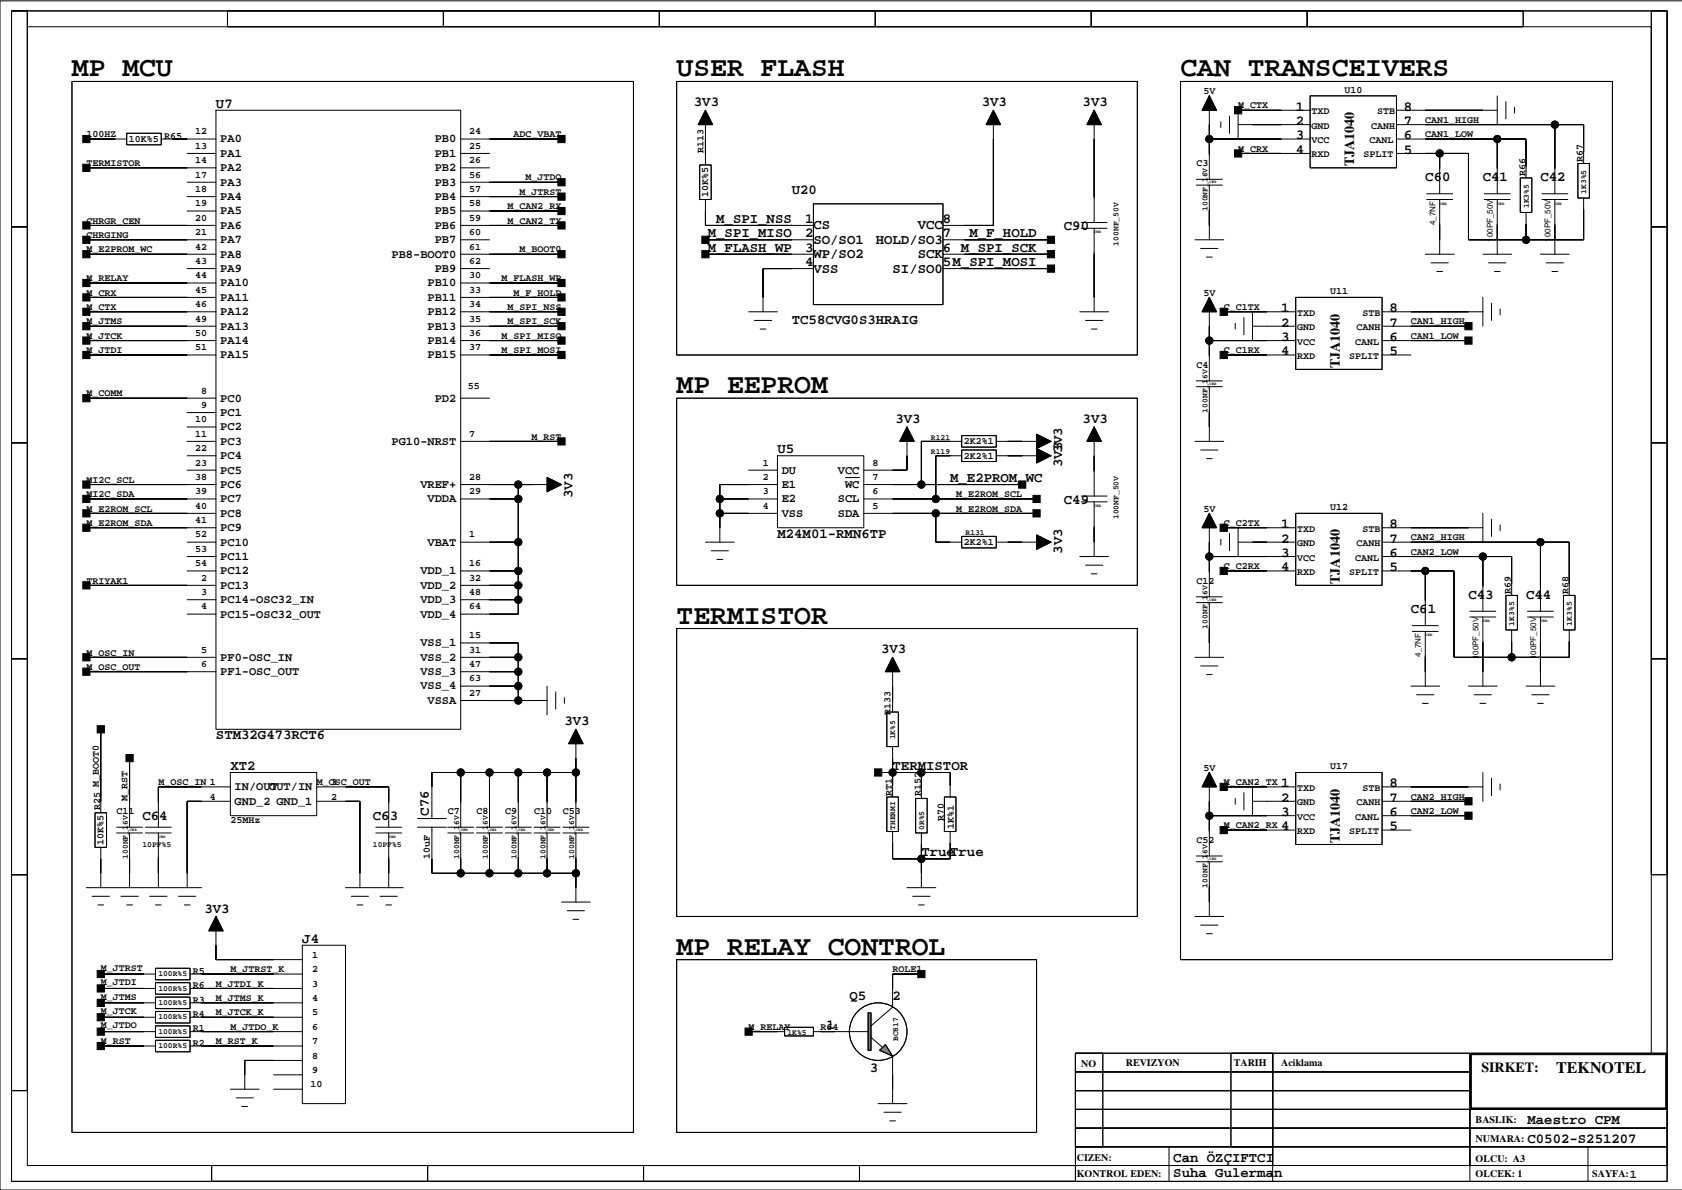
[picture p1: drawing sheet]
<svg xmlns="http://www.w3.org/2000/svg" width="297mm" height="210mm" viewBox="0 0 297 210" stroke-linecap="round" stroke-linejoin="round" font-family="sans-serif">
<defs><g id="words">
<g font-size="4.9">
<text x="12.7" y="13.5">MP MCU</text>
<text x="119.4" y="13.5">USER FLASH</text>
<text x="208.2" y="13.5">CAN TRANSCEIVERS</text>
<text x="119.4" y="69.4">MP EEPROM</text>
<text x="119.4" y="110">TERMISTOR</text>
<text x="119.4" y="168.4">MP RELAY CONTROL</text>
</g>
<text font-size="2.8" x="274.5" y="189.3">TEKNOTEL</text>
<g font-size="2.5">
<text x="38.1" y="19">U7</text>
<text x="122.4" y="18.8">3V3</text>
<text x="173.2" y="18.8">3V3</text>
<text x="191" y="18.8">3V3</text>
<text x="228.5" y="22.1">2</text>
<text x="228.5" y="19.5">1</text>
<text x="247.6" y="22.1">7</text>
<text x="247.6" y="19.5">8</text>
<text x="228.5" y="27.1">4</text>
<text x="228.5" y="24.6">3</text>
<text x="238.9" y="29.3" transform="rotate(-90 238.9 29.3)">TJA1040</text>
<text x="247.6" y="27.1">5</text>
<text x="247.6" y="24.6">6</text>
<text x="139.7" y="34.2">U20</text>
<text x="251.4" y="32">C60</text>
<text x="261.6" y="32">C41</text>
<text x="271.7" y="32">C42</text>
<text x="124.9" y="41.9">M_SPI_MISO</text>
<text x="126.3" y="39.3">M_SPI_NSS</text>
<text x="142" y="41.9">2</text>
<text x="142" y="39.3">1</text>
<text x="143.5" y="40.5">CS</text>
<text x="161.9" y="40.5">VCC</text>
<text x="166.3" y="41.9">7</text>
<text x="166.3" y="39.3">8</text>
<text x="171" y="41.9">M_F_HOLD</text>
<text x="187.7" y="40.6">C90</text>
<text x="124.9" y="44.4">M_FLASH_WP</text>
<text x="142" y="46.9">4</text>
<text x="142" y="44.4">3</text>
<text x="143.5" y="45.5">WP/SO2</text>
<text x="143.5" y="43">SO/SO1</text>
<text x="154.5" y="43">HOLD/SO3</text>
<text x="161.9" y="45.5">SCK</text>
<text x="166.3" y="46.9">5M_SPI_MOSI</text>
<text x="166.3" y="44.4">6 M_SPI_SCK</text>
<text x="143.5" y="48.1">VSS</text>
<text x="157.4" y="48.1">SI/SO0</text>
<text x="139.7" y="57.1">TC58CVG0S3HRAIG</text>
<text x="226" y="55.1">1</text>
<text x="226" y="57.6">2</text>
<text x="245.1" y="55.1">8</text>
<text x="245.1" y="57.6">7</text>
<text x="226" y="60.1">3</text>
<text x="226" y="62.7">4</text>
<text x="236.3" y="64.9" transform="rotate(-90 236.3 64.9)">TJA1040</text>
<text x="245.1" y="60.1">6</text>
<text x="245.1" y="62.7">5</text>
<text x="158" y="74.6">3V3</text>
<text x="191" y="74.6">3V3</text>
<text x="137.1" y="80">U5</text>
<text x="187.3" y="82.4" transform="rotate(-90 187.3 82.4)">3V3</text>
<text x="187.3" y="79.9" transform="rotate(-90 187.3 79.9)">3V3</text>
<text x="101" y="87.9" transform="rotate(-90 101 87.9)">3V3</text>
<text x="167.6" y="85">M_E2PROM_WC</text>
<text x="187.7" y="88.8">C49</text>
<text x="137.1" y="94.8">M24M01-RMN6TP</text>
<text x="226" y="93.2">1</text>
<text x="226" y="95.7">2</text>
<text x="245.1" y="93.2">8</text>
<text x="245.1" y="95.7">7</text>
<text x="187.3" y="97.7" transform="rotate(-90 187.3 97.7)">3V3</text>
<text x="226" y="98.2">3</text>
<text x="226" y="100.8">4</text>
<text x="245.1" y="98.2">6</text>
<text x="245.1" y="100.8">5</text>
<text x="236.3" y="103" transform="rotate(-90 236.3 103)">TJA1040</text>
<text x="259" y="105.6">C43</text>
<text x="269.2" y="105.6">C44</text>
<text x="248.9" y="108.1">C61</text>
<text x="155.4" y="115.3">3V3</text>
<text x="38.1" y="130.4">STM32G473RCT6</text>
<text x="99.5" y="127.9">3V3</text>
<text x="40.6" y="135.8">XT2</text>
<text x="157.4" y="135.8">TERMISTOR</text>
<text x="75.7" y="143.9" transform="rotate(-90 75.7 143.9)">C76</text>
<text x="226" y="141.4">2</text>
<text x="226" y="143.9">3</text>
<text x="226" y="138.9">1</text>
<text x="245.1" y="138.9">8</text>
<text x="245.1" y="141.4">7</text>
<text x="245.1" y="143.9">6</text>
<text x="25.1" y="144.7">C64</text>
<text x="65.8" y="144.7">C63</text>
<text x="226" y="146.5">4</text>
<text x="236.3" y="148.7" transform="rotate(-90 236.3 148.7)">TJA1040</text>
<text x="245.1" y="146.5">5</text>
<text x="162.5" y="151.1">True</text>
<text x="167.6" y="151.1">True</text>
<text x="36.1" y="161">3V3</text>
<text x="53.3" y="166.3">J4</text>
<text x="149.8" y="176.5">Q5</text>
<text x="157.4" y="176.5">2</text>
<text x="145.8" y="181.5">1</text>
<text x="153.4" y="189.2">3</text>
<text x="261.3" y="189.1">SIRKET:</text>
<text x="269.4" y="198.3">Maestro CPM</text>
<text x="269.4" y="201.6">C0502-S251207</text>
<text x="207" y="207.7">Suha Gulerman</text>
<text x="207" y="204.9">Can ÖZÇIFTCI</text>
</g>
<g font-size="2.1">
<text x="38.9" y="25.1">PA0</text>
<text x="38.9" y="27.7">PA1</text>
<text x="76.7" y="25.1">PB0</text>
<text x="76.7" y="27.7">PB1</text>
<text x="38.9" y="30.2">PA2</text>
<text x="38.9" y="32.7">PA3</text>
<text x="38.9" y="35.3">PA4</text>
<text x="76.7" y="30.2">PB2</text>
<text x="76.7" y="35.3">PB4</text>
<text x="76.7" y="32.7">PB3</text>
<text x="38.9" y="37.8">PA5</text>
<text x="38.9" y="40.4">PA6</text>
<text x="76.7" y="40.4">PB6</text>
<text x="76.7" y="37.8">PB5</text>
<text x="38.9" y="42.9">PA7</text>
<text x="38.9" y="48">PA9</text>
<text x="38.9" y="45.4">PA8</text>
<text x="69.1" y="45.4">PB8-BOOT0</text>
<text x="76.7" y="48">PB9</text>
<text x="76.7" y="42.9">PB7</text>
<text x="38.9" y="53.1">PA11</text>
<text x="38.9" y="50.5">PA10</text>
<text x="75.4" y="50.5">PB10</text>
<text x="75.4" y="53.1">PB11</text>
<text x="38.9" y="55.6">PA12</text>
<text x="38.9" y="58.1">PA13</text>
<text x="75.4" y="58.1">PB13</text>
<text x="75.4" y="55.6">PB12</text>
<text x="38.9" y="63.2">PA15</text>
<text x="38.9" y="60.7">PA14</text>
<text x="75.4" y="63.2">PB15</text>
<text x="75.4" y="60.7">PB14</text>
<text x="38.9" y="70.8">PC0</text>
<text x="76.7" y="70.8">PD2</text>
<text x="38.9" y="73.4">PC1</text>
<text x="38.9" y="75.9">PC2</text>
<text x="38.9" y="78.4">PC3</text>
<text x="38.9" y="81">PC4</text>
<text x="38.9" y="83.5">PC5</text>
<text x="69.1" y="78.4">PG10-NRST</text>
<text x="137.9" y="83.5">DU</text>
<text x="147.8" y="83.5">VCC</text>
<text x="38.9" y="88.6">PC7</text>
<text x="38.9" y="86.1">PC6</text>
<text x="74.1" y="86.1">VREF+</text>
<text x="75.4" y="88.6">VDDA</text>
<text x="137.9" y="86.1">E1</text>
<text x="137.9" y="88.6">E2</text>
<text x="147.8" y="88.6">SCL</text>
<text x="149.1" y="86.1">WC</text>
<text x="38.9" y="93.7">PC9</text>
<text x="38.9" y="91.1">PC8</text>
<text x="137.9" y="91.1">VSS</text>
<text x="147.8" y="91.1">SDA</text>
<text x="38.9" y="101.3">PC12</text>
<text x="38.9" y="98.8">PC11</text>
<text x="38.9" y="96.2">PC10</text>
<text x="74.1" y="101.3">VDD_1</text>
<text x="75.4" y="96.2">VBAT</text>
<text x="38.9" y="103.8">PC13</text>
<text x="38.9" y="106.4">PC14-OSC32_IN</text>
<text x="74.1" y="103.8">VDD_2</text>
<text x="74.1" y="106.4">VDD_3</text>
<text x="38.9" y="108.9">PC15-OSC32_OUT</text>
<text x="74.1" y="114">VSS_1</text>
<text x="74.1" y="108.9">VDD_4</text>
<text x="38.9" y="116.5">PF0-OSC_IN</text>
<text x="38.9" y="119.1">PF1-OSC_OUT</text>
<text x="74.1" y="116.5">VSS_2</text>
<text x="74.1" y="119.1">VSS_3</text>
<text x="74.1" y="121.6">VSS_4</text>
<text x="75.4" y="124.2">VSSA</text>
<text x="41.4" y="139.4">IN/OUT</text>
<text x="41.4" y="141.9">GND_2 GND_1</text>
<text x="47.5" y="139.4">OUT/IN</text>
<text x="287.5" y="207.7">1</text>
</g>
<g font-size="1.8">
<text x="212.3" y="16.6">5V</text>
<text x="237.2" y="16.3">U10</text>
<text x="34.5" y="23.7">12</text>
<text x="82.8" y="23.7">24</text>
<text x="218.4" y="19.1">M_CTX</text>
<text x="231.3" y="22.7">GND</text>
<text x="231.3" y="20.1">TXD</text>
<text x="241.8" y="22.7">CANH</text>
<text x="242.9" y="20.1">STB</text>
<text x="251.4" y="21.7">CAN1_HIGH</text>
<text x="15.2" y="24.2">100HZ</text>
<text x="15.2" y="29.3">TERMISTOR</text>
<text x="22.7" y="25">10K%5</text>
<text x="28.9" y="24.5">R65</text>
<text x="34.5" y="28.8">14</text>
<text x="34.5" y="26.2">13</text>
<text x="82.8" y="28.8">26</text>
<text x="82.8" y="26.2">25</text>
<text x="90.6" y="24.2">ADC_VBAT</text>
<text x="124.1" y="27.1" transform="rotate(-90 124.1 27.1)">R113</text>
<text x="211" y="29.3">C3</text>
<text x="218.4" y="26.8">M_CRX</text>
<text x="231.3" y="27.8">RXD</text>
<text x="231.3" y="25.2">VCC</text>
<text x="240.5" y="27.8">SPLIT</text>
<text x="241.6" y="25.2">CANL</text>
<text x="251.4" y="24.2">CAN1_LOW</text>
<text x="279.2" y="28.6" transform="rotate(-90 279.2 28.6)">R67</text>
<text x="34.5" y="33.9">18</text>
<text x="34.5" y="31.3">17</text>
<text x="82.8" y="31.3">56</text>
<text x="82.8" y="33.9">57</text>
<text x="91.6" y="34.4">M_JTRST</text>
<text x="92.7" y="31.8">M_JTDO</text>
<text x="124.9" y="34.8" transform="rotate(-90 124.9 34.8)">10K%5</text>
<text x="269.1" y="31.1" transform="rotate(-90 269.1 31.1)">R66</text>
<text x="15.2" y="42">CHRGING</text>
<text x="15.2" y="39.4">CHRGR_CEN</text>
<text x="34.5" y="41.5">21</text>
<text x="34.5" y="38.9">20</text>
<text x="34.5" y="36.4">19</text>
<text x="82.8" y="36.4">58</text>
<text x="82.8" y="38.9">59</text>
<text x="82.8" y="41.5">60</text>
<text x="89.5" y="36.9">M_CAN2_RX</text>
<text x="89.5" y="39.4">M_CAN2_TX</text>
<text x="15.2" y="44.5">M_E2PROM_WC</text>
<text x="34.5" y="44">42</text>
<text x="34.5" y="46.6">43</text>
<text x="82.8" y="44">61</text>
<text x="82.8" y="46.6">62</text>
<text x="91.6" y="44.5">M_BOOT0</text>
<text x="15.2" y="52.1">M_CRX</text>
<text x="15.2" y="49.6">M_RELAY</text>
<text x="34.5" y="49.1">44</text>
<text x="34.5" y="51.6">45</text>
<text x="82.8" y="51.6">33</text>
<text x="82.8" y="49.1">30</text>
<text x="88.5" y="49.6">M_FLASH_WP</text>
<text x="90.6" y="52.1">M_F_HOLD</text>
<text x="212.3" y="52.1">5V</text>
<text x="234.6" y="51.9">U11</text>
<text x="15.2" y="57.2">M_JTMS</text>
<text x="15.2" y="59.8">M_JTCK</text>
<text x="15.2" y="54.7">M_CTX</text>
<text x="34.5" y="56.7">49</text>
<text x="34.5" y="59.3">50</text>
<text x="34.5" y="54.2">46</text>
<text x="82.8" y="54.2">34</text>
<text x="82.8" y="56.7">35</text>
<text x="82.8" y="59.3">36</text>
<text x="88.5" y="59.8">M_SPI_MISO</text>
<text x="89.5" y="54.7">M_SPI_NSS</text>
<text x="89.5" y="57.2">M_SPI_SCK</text>
<text x="215.9" y="54.7">C_C1TX</text>
<text x="228.8" y="58.2">GND</text>
<text x="228.8" y="55.7">TXD</text>
<text x="239.3" y="58.2">CANH</text>
<text x="240.4" y="55.7">STB</text>
<text x="248.9" y="57.2">CAN1_HIGH</text>
<text x="248.9" y="59.8">CAN1_LOW</text>
<text x="15.2" y="62.3">M_JTDI</text>
<text x="34.5" y="61.8">51</text>
<text x="82.8" y="61.8">37</text>
<text x="88.5" y="62.3">M_SPI_MOSI</text>
<text x="211" y="64.8">C4</text>
<text x="215.9" y="62.3">C_C1RX</text>
<text x="228.8" y="63.3">RXD</text>
<text x="228.8" y="60.8">VCC</text>
<text x="238" y="63.3">SPLIT</text>
<text x="239" y="60.8">CANL</text>
<text x="15.2" y="69.9">M_COMM</text>
<text x="35.5" y="72">9</text>
<text x="35.5" y="69.4">8</text>
<text x="82.5" y="68.7">55</text>
<text x="34.5" y="77">11</text>
<text x="34.5" y="74.5">10</text>
<text x="82.8" y="77">7</text>
<text x="93.7" y="77.5">M_RST</text>
<text x="34.5" y="82.1">23</text>
<text x="34.5" y="79.6">22</text>
<text x="134.5" y="82.1">1</text>
<text x="153.9" y="82.1">8</text>
<text x="170" y="80.9">2K2%1</text>
<text x="170" y="78.3">2K2%1</text>
<text x="15.2" y="85.2">MI2C_SCL</text>
<text x="15.2" y="87.7">MI2C_SDA</text>
<text x="34.5" y="84.6">38</text>
<text x="34.5" y="87.2">39</text>
<text x="34.5" y="89.7">40</text>
<text x="82.8" y="87.2">29</text>
<text x="82.8" y="84.6">28</text>
<text x="134.5" y="89.7">4</text>
<text x="134.5" y="87.2">3</text>
<text x="134.5" y="84.6">2</text>
<text x="153.9" y="89.7">5</text>
<text x="153.9" y="87.2">6</text>
<text x="153.9" y="84.6">7</text>
<text x="168.7" y="87.7">M_E2ROM_SCL</text>
<text x="234.6" y="90">U12</text>
<text x="15.2" y="90.2">M_E2ROM_SCL</text>
<text x="15.2" y="92.8">M_E2ROM_SDA</text>
<text x="34.5" y="94.8">52</text>
<text x="34.5" y="92.3">41</text>
<text x="82.8" y="94.8">1</text>
<text x="168.7" y="90.2">M_E2ROM_SDA</text>
<text x="212.3" y="90.2">5V</text>
<text x="215.9" y="92.8">C_C2TX</text>
<text x="228.8" y="93.8">TXD</text>
<text x="240.4" y="93.8">STB</text>
<text x="248.9" y="95.3">CAN2_HIGH</text>
<text x="34.5" y="97.3">53</text>
<text x="34.5" y="99.9">54</text>
<text x="82.8" y="99.9">16</text>
<text x="170" y="96.1">2K2%1</text>
<text x="215.9" y="100.4">C_C2RX</text>
<text x="228.8" y="101.4">RXD</text>
<text x="228.8" y="98.9">VCC</text>
<text x="228.8" y="96.3">GND</text>
<text x="238" y="101.4">SPLIT</text>
<text x="239" y="98.9">CANL</text>
<text x="239.3" y="96.3">CANH</text>
<text x="248.9" y="97.9">CAN2_LOW</text>
<text x="15.2" y="102.9">TRIYAK1</text>
<text x="35.5" y="107.5">4</text>
<text x="35.5" y="105">3</text>
<text x="35.5" y="102.4">2</text>
<text x="82.8" y="107.5">64</text>
<text x="82.8" y="105">48</text>
<text x="82.8" y="102.4">32</text>
<text x="211" y="102.9">C12</text>
<text x="266.5" y="104.8" transform="rotate(-90 266.5 104.8)">R69</text>
<text x="276.7" y="104.8" transform="rotate(-90 276.7 104.8)">R68</text>
<text x="82.8" y="112.6">15</text>
<text x="15.2" y="118.2">M_OSC_OUT</text>
<text x="15.2" y="115.6">M_OSC_IN</text>
<text x="35.5" y="117.7">6</text>
<text x="35.5" y="115.1">5</text>
<text x="82.8" y="117.7">47</text>
<text x="82.8" y="115.1">31</text>
<text x="82.8" y="120.2">63</text>
<text x="82.8" y="122.7">27</text>
<text x="157.1" y="126.1" transform="rotate(-90 157.1 126.1)">R133</text>
<text x="212.3" y="135.9">5V</text>
<text x="234.6" y="135.7">U17</text>
<text x="17.7" y="142.9" transform="rotate(-90 17.7 142.9)">R25 M_BOOT0</text>
<text x="20.6" y="143.6">C11</text>
<text x="22.5" y="141.3" transform="rotate(-90 22.5 141.3)">M_RST</text>
<text x="27.9" y="138.5">M_OSC_IN 1</text>
<text x="37" y="141">4</text>
<text x="55.9" y="138.5">M_OSC_OUT</text>
<text x="58.4" y="141">2</text>
<text x="58.4" y="138.5">3</text>
<text x="79" y="143.6">C7</text>
<text x="84.1" y="143.6">C8</text>
<text x="89.1" y="143.6">C9</text>
<text x="94.2" y="143.6">C10</text>
<text x="99.3" y="143.6">C53</text>
<text x="157.3" y="140.3" transform="rotate(-90 157.3 140.3)">RT1</text>
<text x="162.4" y="140.3" transform="rotate(-90 162.4 140.3)">R152</text>
<text x="215.9" y="138.5">M_CAN2_TX</text>
<text x="228.8" y="142">GND</text>
<text x="228.8" y="139.5">TXD</text>
<text x="239.3" y="142">CANH</text>
<text x="240.4" y="139.5">STB</text>
<text x="248.9" y="141">CAN2_HIGH</text>
<text x="248.9" y="143.6">CAN2_LOW</text>
<text x="18.3" y="149.1" transform="rotate(-90 18.3 149.1)">10K%5</text>
<text x="40.6" y="145.1">25MHz</text>
<text x="166.5" y="144.9" transform="rotate(-90 166.5 144.9)">R70</text>
<text x="168.2" y="146.2" transform="rotate(-90 168.2 146.2)">1K%1</text>
<text x="211" y="148.6">C52</text>
<text x="215.9" y="146.1">M_CAN2_RX</text>
<text x="228.8" y="147.1">RXD</text>
<text x="228.8" y="144.6">VCC</text>
<text x="238" y="147.1">SPLIT</text>
<text x="239" y="144.6">CANL</text>
<text x="75.8" y="151.5" transform="rotate(-90 75.8 151.5)">10uF</text>
<text x="17.8" y="173.8">M_JTDI</text>
<text x="17.8" y="171.2">M_JTRST</text>
<text x="34" y="171.8">R5</text>
<text x="40.6" y="171.5">M_JTRST_K</text>
<text x="55.1" y="171.5">2</text>
<text x="55.1" y="169">1</text>
<text x="157.4" y="171.5">ROLE1</text>
<text x="17.8" y="176.3">M_JTMS</text>
<text x="17.8" y="178.9">M_JTCK</text>
<text x="34" y="179.4">R4</text>
<text x="34" y="174.3">R6</text>
<text x="34" y="176.8">R3</text>
<text x="38.1" y="176.6">M_JTMS_K</text>
<text x="38.1" y="174">M_JTDI_K</text>
<text x="38.1" y="179.1">M_JTCK_K</text>
<text x="55.1" y="179.1">5</text>
<text x="55.1" y="176.6">4</text>
<text x="55.1" y="174">3</text>
<text x="17.8" y="184.2">M_RST</text>
<text x="17.8" y="181.4">M_JTDO</text>
<text x="34" y="181.9">R1</text>
<text x="34" y="184.4">R2</text>
<text x="38.1" y="184.2">M_RST_K</text>
<text x="40.6" y="181.7">M_JTDO_K</text>
<text x="55.1" y="184.2">7</text>
<text x="55.1" y="181.7">6</text>
<text x="132" y="181.7">M_RELAY</text>
<text x="144.7" y="181.7">R64</text>
<text x="54.8" y="191.8">10</text>
<text x="55.1" y="189.3">9</text>
<text x="55.1" y="186.7">8</text>
<text x="190.7" y="188.3">NO</text>
<text x="198.6" y="188">REVIZYON</text>
<text x="217.6" y="188">TARIH</text>
<text x="226" y="188">Aciklama</text>
<text x="260.3" y="201.5">NUMARA:</text>
<text x="260.3" y="198.2">BASLIK:</text>
<text x="189.9" y="204.8">CIZEN:</text>
<text x="189.9" y="207.6">KONTROL EDEN:</text>
<text x="260.3" y="207.6">OLCEK: 1</text>
<text x="260.3" y="205">OLCU: A3</text>
<text x="280.9" y="207.6">SAYFA:</text>
</g>
<g font-size="1.4">
<text x="279.8" y="34.2" transform="rotate(-90 279.8 34.2)">1K3%5</text>
<text x="213" y="37.2" transform="rotate(-90 213 37.2)">100NF_16V</text>
<text x="253.2" y="39.7" transform="rotate(-90 253.2 39.7)">4_7NF</text>
<text x="269.6" y="36.7" transform="rotate(-90 269.6 36.7)">1K3%5</text>
<text x="197.3" y="43.3" transform="rotate(-90 197.3 43.3)">100NF_50V</text>
<text x="263.3" y="42.6" transform="rotate(-90 263.3 42.6)">100PF_50V</text>
<text x="273.5" y="42.6" transform="rotate(-90 273.5 42.6)">100PF_50V</text>
<text x="164.2" y="77.6">R121</text>
<text x="213" y="72.8" transform="rotate(-90 213 72.8)">100NF_16V</text>
<text x="164.2" y="80.1">R119</text>
<text x="170.3" y="94.4">R131</text>
<text x="197.3" y="91.6" transform="rotate(-90 197.3 91.6)">100NF_50V</text>
<text x="213" y="110.9" transform="rotate(-90 213 110.9)">100NF_16V</text>
<text x="267.1" y="110.4" transform="rotate(-90 267.1 110.4)">1K3%5</text>
<text x="277.3" y="110.4" transform="rotate(-90 277.3 110.4)">1K3%5</text>
<text x="250.6" y="115.9" transform="rotate(-90 250.6 115.9)">4_7NF</text>
<text x="260.8" y="116.3" transform="rotate(-90 260.8 116.3)">100PF_50V</text>
<text x="271" y="116.3" transform="rotate(-90 271 116.3)">100PF_50V</text>
<text x="157.9" y="130.4" transform="rotate(-90 157.9 130.4)">1K%5</text>
<text x="25.1" y="149.5">10PF%5</text>
<text x="65.8" y="149.5">10PF%5</text>
<text x="157.9" y="146.4" transform="rotate(-90 157.9 146.4)">THERMI</text>
<text x="163" y="146.4" transform="rotate(-90 163 146.4)">0R%5</text>
<text x="22.6" y="151.5" transform="rotate(-90 22.6 151.5)">100NF_16V</text>
<text x="81" y="151.5" transform="rotate(-90 81 151.5)">100NF_16V</text>
<text x="86" y="151.5" transform="rotate(-90 86 151.5)">100NF_16V</text>
<text x="91.1" y="151.5" transform="rotate(-90 91.1 151.5)">100NF_16V</text>
<text x="96.2" y="151.5" transform="rotate(-90 96.2 151.5)">100NF_16V</text>
<text x="101.3" y="151.5" transform="rotate(-90 101.3 151.5)">100NF_16V</text>
<text x="213" y="156.6" transform="rotate(-90 213 156.6)">100NF_16V</text>
<text x="27.9" y="172.2">100R%5</text>
<text x="27.9" y="179.8">100R%5</text>
<text x="27.9" y="174.7">100R%5</text>
<text x="27.9" y="177.3">100R%5</text>
<text x="27.9" y="182.4">100R%5</text>
<text x="27.9" y="184.9">100R%5</text>
<text x="138.9" y="182.5">1K%5</text>
<text x="158.4" y="183.7" transform="rotate(-90 158.4 183.7)">BC817</text>
</g>
<g font-size=".7">
<text x="213.3" y="32.3">CER</text>
<text x="193" y="41.2">CER</text>
<text x="253.9" y="36.1">CER</text>
<text x="264.1" y="36.1">CER</text>
<text x="274.3" y="36.1">CER</text>
<text x="213.3" y="67.9">CER</text>
<text x="193" y="89.4">CER</text>
<text x="213.3" y="106">CER</text>
<text x="251.4" y="112.3">CER</text>
<text x="261.6" y="109.7">CER</text>
<text x="271.7" y="109.7">CER</text>
<text x="22.9" y="146.6">CER</text>
<text x="27.9" y="147.8">CER</text>
<text x="68.6" y="147.8">CER</text>
<text x="81.3" y="146.6">CER</text>
<text x="86.3" y="146.6">CER</text>
<text x="91.4" y="146.6">CER</text>
<text x="96.5" y="146.6">CER</text>
<text x="101.6" y="146.6">CER</text>
<text x="213.3" y="151.7">CER</text>
</g>
</g></defs>
<g fill="none" stroke="#000" stroke-width=".18">
<path d="M2 1.9h2.8v38.1h-2.8zM2 1.9h292.1v206.5h-292.1zM4.8 1.9v203.7h184.9v2.8M4.8 4.7h286.5v181.1M38.1 19.4h43.2v109.2h-43.2zM40.1 1.9h38.1v2.8h-38.1zM78.2 1.9h38.1v2.8h-38.1zM116.3 1.9h38.1v2.8h-38.1zM154.4 1.9h38.1v2.8h-38.1zM192.5 1.9h38.1v2.8h-38.1zM213.3 16.9l1.3 2.5h-2.6zM213.3 16.9v14.7"/>
<path d="M230.6 1.9h38.1v2.8h-38.1zM231.1 16.9h15.2v12.7h-15.2zM231.1 19.4h-12.7v5.1M246.3 19.4h17.8M261.6 19.4h.1M264.1 16.9v5.1M265.6 17.9v3.1M267.1 18.9v1.1M291.3 1.9h2.8v38.1h-2.8zM296.7 .1h-296.7v209.8h296.7M15.2 24.5h7.1M22.3 23.5h6.1v2h-6.1z"/>
<path d="M28.4 24.5h9.7M33 27.1h5.1M33 32.1h5.1M33 34.7h5.1M33 29.6h5.1M33 37.2h5.1M33 39.8h5.1M81.3 27.1h5M81.3 24.5h5M81.3 32.1h17.7M81.3 34.7h17.7M81.3 29.6h5"/>
<path d="M81.3 37.2h5M81.3 39.8h5M211 32.7h4.6M211 31.6h4.6M213.3 39.8h.1M213.3 22h.1M213.3 32.7v9.6M213.3 24.5h17.8M215.3 21.5v1M216.9 20.5v3M218.4 22h12.7M218.4 27.1h12.7"/>
<path d="M220.9 22h.1M246.3 22h33v6.8M246.3 27.1h12.7v15.2h20.3v-7.4M246.3 24.5h22.9v6.9M251.7 34.2h4.5M251.7 35.2h4.5M253.9 27.1v7.1M253.9 35.2v9.6M261.8 34.2h4.6M261.8 35.2h4.6M264.1 24.5v9.7M264.1 35.2v9.6"/>
<path d="M268.2 31.4h2v6.1h-2zM269.2 37.5v4.8M272 34.2h4.5M272 35.2h4.5M274.3 22v12.2M274.3 35.2v9.6M278.3 28.8h2.1v6.1h-2.1zM2 40h2.8v38.1h-2.8zM15.2 57.5h22.9M15.2 55h22.9M15.2 52.5h22.9M15.2 49.9h22.9"/>
<path d="M33 44.8h5.1M33 42.3h5.1M33 47.4h5.1M81.3 44.8h17.7M81.3 57.5h5M81.3 55h5M81.3 42.3h5M81.3 52.5h5M81.3 49.9h5M81.3 47.4h5M210.8 42.3h5.1M211.8 43.8h3"/>
<path d="M212.8 45.3h1M213.3 57.5h.1M213.3 52.5l1.3 2.5h-2.6zM213.3 52.5v14.7M215.9 55h12.6M217.9 57v1M219.4 56v3.1M220.9 55v5.1M220.9 57.5h7.6M223.5 57.5h.1M228.5 52.5h15.3v12.7h-15.3zM243.8 57.5h15.2"/>
<path d="M243.8 55h17.8M251.4 44.8h5.1M252.4 46.4h3.1M253.4 47.9h1.1M253.9 42.3h.1M259 55h.1M261.6 44.8h5M261.6 52.5v5M262.6 46.4h3M263.1 53.5v3M263.6 47.9h1M264.1 42.3h.1"/>
<path d="M264.6 54.5v1M271.7 44.8h5.1M272.7 46.4h3.1M273.7 47.9h1.1M274.3 42.3h.1M291.3 40h2.8v38.1h-2.8zM2 78.1h2.8v38.1h-2.8zM15.2 62.6h22.9M15.2 60.1h22.9M15.2 70.2h22.9M33 77.9h5.1M33 72.8h5.1"/>
<path d="M33 75.3h5.1M81.3 77.9h17.7M81.3 62.6h5M81.3 60.1h5M81.3 70.2h5M193 75.3l1.3 2.6h-2.6zM193 77.9v9.6M210.8 77.9h5.1M211 68.2h4.6M211 67.2h4.6M211.8 79.4h3M213.3 75.3h.1"/>
<path d="M213.3 68.2v9.7M213.3 60.1h15.2M215.9 62.6h12.6M243.8 62.6h5.1M243.8 60.1h15.2M291.3 78.1h2.8v38.1h-2.8zM15.2 93.1h22.9M15.2 90.5h22.9M15.2 85.5h22.9M15.2 88h22.9M33 95.6h5.1M33 98.2h5.1"/>
<path d="M33 80.4h5.1M33 82.9h5.1M81.3 95.6h10.1M81.3 85.5h15.2M81.3 88h10.1M91.4 85.5v22.8h-10.1M96.5 84.2l2.5 1.3-2.5 1.2zM157.4 90.5h25.4M165.1 90.5v5.1h4.5M169.6 94.6h6.1v2h-6.1zM175.7 95.6h4.6M190.5 98.2h5"/>
<path d="M190.7 88.5h4.6M190.7 87.5h4.6M191.5 99.7h3M193 95.6h.1M193 88.5v9.7M212.8 80.9h1M213.3 95.6h.1M213.3 90.5l1.3 2.6h-2.6zM213.3 90.5v14.8M213.3 98.2h15.2M215.3 95.1v1M215.9 93.1h12.6"/>
<path d="M216.9 94.1v3.1M218.4 95.6h10.1M218.4 93.1v5.1M220.9 95.6h.1M228.5 90.5h15.3v12.7h-15.3zM243.8 95.6h33v9.4M243.8 98.2h22.8v6.8M243.8 93.1h17.8M259 93.1h.1M261.6 90.5v5.1M261.6 98.2v9.6M263.1 91.6v3"/>
<path d="M264.6 92.6v1M271.7 95.6v12.2M2 116.2h2.8v38.1h-2.8zM15.2 115.9h22.9M15.2 118.5h22.9M33 100.7h5.1M33 103.2h5.1M33 105.8h5.1M33 108.3h5.1M81.3 115.9h10.1M81.3 113.4h10.1v10.2M81.3 100.7h10.1"/>
<path d="M81.3 118.5h10.1M81.3 103.2h10.1M81.3 105.8h10.1M192.5 101.2h1M210.8 115.9h5.1M211 106.3h4.6M211 105.3h4.6M211.8 117.5h3M212.8 119h1M213.3 113.4h.1M213.3 106.3v9.6M215.9 100.7h12.6"/>
<path d="M243.8 100.7h12.7v15.2h20.3v-4.8M249.1 110.4h4.6M249.1 111.4h4.6M251.4 118.5h.1M251.4 100.7v9.7M251.4 111.4v9.6M259.3 108.8h4.5M259.3 107.8h4.5M261.6 118.5h.1M261.6 108.8v12.2M265.6 105h2.1v6.1h-2.1zM266.6 111.1v4.8"/>
<path d="M269.4 108.8h4.6M269.4 107.8h4.6M271.7 118.5h.1M271.7 108.8v12.2M275.8 105h2v6.1h-2zM291.3 116.2h2.8v38.1h-2.8zM17.8 128.6v14.8M22.9 133.7v12.2M40.6 136.3h15.3v7.6h-15.3zM40.6 138.8h-12.7v7.1M55.9 138.8h12.7v7.1M81.3 121h10.1"/>
<path d="M81.3 136.3v9.6M81.3 123.6h15.2M86.3 136.3v9.6M91.4 136.3v9.6M94 123.6h.1M96.5 121v5.1M96.5 136.3v9.6M98 122v3.1M99.5 123.1v1M101.6 128.6l1.2 2.6h-2.5zM101.6 131.2v14.7M101.6 136.3h-25.4v8.1"/>
<path d="M213.3 136.3l1.3 2.5h-2.6zM213.3 136.3v14.7M215.9 138.8h12.6M219.4 139.8v3.1M220.9 138.8v5.1M228.5 136.3h15.3v12.7h-15.3zM243.8 138.8h17.8M248.9 121h5M249.9 122.5h3M250.9 124.1h1M259 138.8h.1M259 121h5.1"/>
<path d="M260 122.5h3.1M261.1 124.1h1M261.6 136.3v5M263.1 137.3v3M264.6 138.3v1M269.2 121h5.1M270.2 122.5h3M271.2 124.1h1M2 154.3h2.8v38.1h-2.8zM15.2 156.6h20.4M16.3 158.1h3M16.8 143.4h2v6.1h-2z"/>
<path d="M17.3 159.6h1M17.8 154h.1M17.8 149.5v7.1M20.6 146.9h4.5M20.6 145.9h4.5M21.3 158.1h3.1M22.3 159.6h1.1M22.9 154h.1M22.9 146.9v9.7M25.6 146.9h4.6M25.6 145.9h4.6M26.4 158.1h3.1"/>
<path d="M27.4 159.6h1M27.9 154h.1M27.9 146.9v9.7M31.5 158.1h3M32.5 159.6h1M33 154h.1M40.6 141.3h-7.6v15.3M55.9 141.3h7.6v15.3M60.9 156.6h10.2M62 158.1h3M63 159.6h1M63.5 154h.1"/>
<path d="M66.3 146.9h4.5M66.3 145.9h4.5M67 158.1h3.1M68.1 159.6h1M68.6 154h.1M68.6 146.9v9.7M73.6 145.9h5.1M73.6 144.4h5.1M76.2 145.9v8.1h25.4M79 146.9h4.5M79 145.9h4.5M81.3 146.9v7.1"/>
<path d="M84.1 146.9h4.5M84.1 145.9h4.5M86.3 146.9v7.1M89.1 146.9h4.6M89.1 145.9h4.6M91.4 146.9v7.1M94.2 146.9h4.6M94.2 145.9h4.6M96.5 146.9v7.1M99 159.1h5.1M99.3 146.9h4.6M99.3 145.9h4.6"/>
<path d="M101.6 156.6h.1M101.6 146.9v12.2M211 152h4.6M211 151h4.6M213.3 159.1h.1M213.3 141.3h.1M213.3 152v9.7M213.3 143.9h15.2M215.9 146.4h12.6M217.9 140.8v1M220.9 141.3h7.6M223.5 141.3h.1"/>
<path d="M243.8 141.3h15.2M243.8 146.4h5.1M243.8 143.9h15.2M17.8 171.8h9.6M17.8 174.4h9.6M17.8 176.9h9.6M17.8 179.4h9.6M27.4 178.4h6.1v2h-6.1zM27.4 173.3h6.1v2.1h-6.1zM27.4 175.9h6.1v2h-6.1zM27.4 170.8h6.1v2h-6.1zM33.5 171.8h19.8"/>
<path d="M33.5 174.4h19.8M33.5 176.9h19.8M33.5 179.4h19.8M38.1 161.7l1.3 2.5h-2.6zM38.1 164.2v5.1h15.2M53.3 166.7h7.6v28h-7.6zM100.1 160.6h3M101.1 162.2h1M157.4 174.4v3.1M210.8 161.7h5.1M211.8 163.2h3M212.8 164.7h1"/>
<path d="M17.8 182h9.6M17.8 184.5h9.6M27.4 181h6.1v2h-6.1zM27.4 183.5h6.1v2h-6.1zM33.5 182h19.8M33.5 184.5h19.8M40.6 192.1h5.1M41.6 193.7h3.1M42.7 195.2h1M43.2 189.6h.1M48.2 189.6h5.1M48.2 192.1h5.1"/>
<path d="M53.3 187h-10.1v5.1M147.3 182h5.8M157.4 186.4v3.2M189.7 192.4h34.8v3.3h-34.8zM189.7 185.8h4.8v16.5h-4.8zM189.7 185.8h34.8v3.3h-34.8zM189.7 195.7h34.8v3.3h-34.8zM189.7 199h34.8v3.3h-34.8zM189.7 189.1h34.8v3.3h-34.8zM217.1 185.8h7.4v16.5h-7.4zM224.5 192.4h34.8v3.3h-34.8zM224.5 199h34.8v3.3h-34.8z"/>
<path d="M224.5 195.7h34.8v3.3h-34.8zM224.5 185.8h34.8v3.3h-34.8zM224.5 189.1h34.8v3.3h-34.8zM259.3 199h34.8v3.3h-34.8zM259.3 195.7h34.8v3.3h-34.8zM259.5 185.8h34.6M37.3 205.6h38.1v2.8h-38.1zM75.4 205.6h38.1v2.8h-38.1zM113.5 205.6h38.1v2.8h-38.1zM151.6 205.6h38.1v2.8h-38.1zM189.7 202.3h34.8v3.3h-34.8zM206.2 202.3v6.1"/>
<path d="M224.5 202.3h34.8v3.3h-34.8zM224.5 205.6v2.8M259.3 202.3h34.8v3.3h-34.8zM259.3 205.6v2.8M280.1 202.3v6.1"/>
<circle cx="213.3" cy="24.5" r=".63"/>
<circle cx="253.9" cy="27.1" r=".63"/>
<circle cx="264.1" cy="24.5" r=".63"/>
<circle cx="274.3" cy="22" r=".63"/>
<circle cx="269.2" cy="42.3" r=".63"/>
<circle cx="213.3" cy="60.1" r=".63"/>
<circle cx="91.4" cy="88" r=".63"/>
<circle cx="91.4" cy="95.6" r=".63"/>
<circle cx="91.4" cy="85.5" r=".63"/>
<circle cx="165.1" cy="90.5" r=".63"/>
<circle cx="213.3" cy="98.2" r=".63"/>
<circle cx="261.6" cy="98.2" r=".63"/>
<circle cx="271.7" cy="95.6" r=".63"/>
<circle cx="91.4" cy="118.5" r=".63"/>
<circle cx="91.4" cy="100.7" r=".63"/>
<circle cx="91.4" cy="115.9" r=".63"/>
<circle cx="91.4" cy="105.8" r=".63"/>
<circle cx="91.4" cy="103.2" r=".63"/>
<circle cx="251.4" cy="100.7" r=".63"/>
<circle cx="266.6" cy="115.9" r=".63"/>
<circle cx="81.3" cy="136.3" r=".63"/>
<circle cx="86.3" cy="136.3" r=".63"/>
<circle cx="91.4" cy="136.3" r=".63"/>
<circle cx="91.4" cy="123.6" r=".63"/>
<circle cx="91.4" cy="121" r=".63"/>
<circle cx="96.5" cy="136.3" r=".63"/>
<circle cx="101.6" cy="136.3" r=".63"/>
<circle cx="81.3" cy="154" r=".63"/>
<circle cx="86.3" cy="154" r=".63"/>
<circle cx="91.4" cy="154" r=".63"/>
<circle cx="96.5" cy="154" r=".63"/>
<circle cx="101.6" cy="154" r=".63"/>
<circle cx="213.3" cy="143.9" r=".63"/>
</g>
<g fill="#000" stroke="#000" stroke-width=".18">
<path d="M213.3 16.9l1.3 2.5h-2.6z" fill-rule="evenodd"/>
<path d="M218.4 19.4h7.6z" fill-rule="evenodd"/>
<path d="M251.4 19.4h10.2z" fill-rule="evenodd"/>
<path d="M14.6 23.9h1.3v1.3h-1.3z" fill-rule="evenodd"/>
<path d="M15.2 24.5h5.1z" fill-rule="evenodd"/>
<path d="M30.5 24.5h2.5z" fill-rule="evenodd"/>
<path d="M98.4 31.5h1.3v1.3h-1.3z" fill-rule="evenodd"/>
<path d="M98.4 34h1.3v1.3h-1.3z" fill-rule="evenodd"/>
<path d="M86.3 32.1h12.7z" fill-rule="evenodd"/>
<path d="M86.3 34.7h12.7z" fill-rule="evenodd"/>
<path d="M213.3 37.2v2.6z" fill-rule="evenodd"/>
<path d="M213.3 24.5v2.6z" fill-rule="evenodd"/>
<path d="M213.3 22v2.5z" fill-rule="evenodd"/>
<path d="M217.8 26.4h1.2v1.3h-1.2z" fill-rule="evenodd"/>
<path d="M217.8 18.8h1.2v1.3h-1.2z" fill-rule="evenodd"/>
<path d="M220.9 22h5.1z" fill-rule="evenodd"/>
<path d="M218.4 27.1h7.6z" fill-rule="evenodd"/>
<path d="M213.3 24.5h12.7z" fill-rule="evenodd"/>
<path d="M253.9 39.8v2.5z" fill-rule="evenodd"/>
<path d="M253.9 27.1v2.5z" fill-rule="evenodd"/>
<path d="M251.4 27.1h2.5z" fill-rule="evenodd"/>
<path d="M259 27.1v15.2z" fill-rule="evenodd"/>
<path d="M253.9 27.1h5.1z" fill-rule="evenodd"/>
<path d="M264.1 39.8v2.5z" fill-rule="evenodd"/>
<path d="M264.1 24.5v5.1z" fill-rule="evenodd"/>
<path d="M251.4 24.5h12.7z" fill-rule="evenodd"/>
<path d="M269.2 39.5v2.8z" fill-rule="evenodd"/>
<path d="M269.2 24.5v4.9z" fill-rule="evenodd"/>
<path d="M264.1 24.5h5.1z" fill-rule="evenodd"/>
<path d="M274.3 39.8v2.5z" fill-rule="evenodd"/>
<path d="M251.4 22h22.9z" fill-rule="evenodd"/>
<path d="M274.3 22v7.6z" fill-rule="evenodd"/>
<path d="M279.3 22v4.8z" fill-rule="evenodd"/>
<path d="M274.3 22h5z" fill-rule="evenodd"/>
<path d="M279.3 37v5.3z" fill-rule="evenodd"/>
<path d="M14.6 56.9h1.3v1.3h-1.3z" fill-rule="evenodd"/>
<path d="M14.6 51.8h1.3v1.3h-1.3z" fill-rule="evenodd"/>
<path d="M14.6 54.4h1.3v1.2h-1.3z" fill-rule="evenodd"/>
<path d="M14.6 49.3h1.3v1.3h-1.3z" fill-rule="evenodd"/>
<path d="M15.2 57.5h17.8z" fill-rule="evenodd"/>
<path d="M15.2 52.5h17.8z" fill-rule="evenodd"/>
<path d="M15.2 55h17.8z" fill-rule="evenodd"/>
<path d="M15.2 49.9h17.8z" fill-rule="evenodd"/>
<path d="M98.4 44.2h1.3v1.3h-1.3z" fill-rule="evenodd"/>
<path d="M86.3 44.8h12.7z" fill-rule="evenodd"/>
<path d="M213.3 52.5l1.3 2.5h-2.6z" fill-rule="evenodd"/>
<path d="M213.3 57.5v2.6z" fill-rule="evenodd"/>
<path d="M215.2 54.4h1.3v1.2h-1.3z" fill-rule="evenodd"/>
<path d="M215.9 55h7.6z" fill-rule="evenodd"/>
<path d="M258.4 56.9h1.3v1.3h-1.3z" fill-rule="evenodd"/>
<path d="M248.9 55h10.1z" fill-rule="evenodd"/>
<path d="M248.9 57.5h10.1z" fill-rule="evenodd"/>
<path d="M259 42.3h10.2z" fill-rule="evenodd"/>
<path d="M269.2 42.3h10.1z" fill-rule="evenodd"/>
<path d="M14.6 62h1.3v1.3h-1.3z" fill-rule="evenodd"/>
<path d="M14.6 69.6h1.3v1.3h-1.3z" fill-rule="evenodd"/>
<path d="M14.6 59.4h1.3v1.3h-1.3z" fill-rule="evenodd"/>
<path d="M15.2 62.6h17.8z" fill-rule="evenodd"/>
<path d="M15.2 70.2h17.8z" fill-rule="evenodd"/>
<path d="M15.2 60.1h17.8z" fill-rule="evenodd"/>
<path d="M98.4 77.2h1.3v1.3h-1.3z" fill-rule="evenodd"/>
<path d="M86.3 77.9h12.7z" fill-rule="evenodd"/>
<path d="M193 75.3l1.3 2.6h-2.6z" fill-rule="evenodd"/>
<path d="M213.3 72.8v2.5z" fill-rule="evenodd"/>
<path d="M213.3 60.1v2.5z" fill-rule="evenodd"/>
<path d="M215.2 62h1.3v1.3h-1.3z" fill-rule="evenodd"/>
<path d="M215.9 62.6h7.6z" fill-rule="evenodd"/>
<path d="M213.3 60.1h10.2z" fill-rule="evenodd"/>
<path d="M258.4 59.4h1.3v1.3h-1.3z" fill-rule="evenodd"/>
<path d="M248.9 60.1h10.1z" fill-rule="evenodd"/>
<path d="M14.6 89.9h1.3v1.3h-1.3z" fill-rule="evenodd"/>
<path d="M14.6 92.5h1.3v1.2h-1.3z" fill-rule="evenodd"/>
<path d="M14.6 84.8h1.3v1.3h-1.3z" fill-rule="evenodd"/>
<path d="M14.6 87.4h1.3v1.2h-1.3z" fill-rule="evenodd"/>
<path d="M15.2 90.5h17.8z" fill-rule="evenodd"/>
<path d="M15.2 93.1h17.8z" fill-rule="evenodd"/>
<path d="M15.2 85.5h17.8z" fill-rule="evenodd"/>
<path d="M15.2 88h17.8z" fill-rule="evenodd"/>
<path d="M86.3 85.5h5.1z" fill-rule="evenodd"/>
<path d="M86.3 88h5.1z" fill-rule="evenodd"/>
<path d="M86.3 95.6h5.1z" fill-rule="evenodd"/>
<path d="M91.4 95.6v5.1z" fill-rule="evenodd"/>
<path d="M91.4 88v7.6z" fill-rule="evenodd"/>
<path d="M91.4 85.5v2.5z" fill-rule="evenodd"/>
<path d="M91.4 85.5h2.6z" fill-rule="evenodd"/>
<path d="M96.5 84.2l2.5 1.3-2.5 1.2z" fill-rule="evenodd"/>
<path d="M157.4 90.5h7.7z" fill-rule="evenodd"/>
<path d="M165.1 90.5v5.1z" fill-rule="evenodd"/>
<path d="M165.1 95.6h2.5z" fill-rule="evenodd"/>
<path d="M177.8 95.6h2.5z" fill-rule="evenodd"/>
<path d="M182.2 89.9h1.3v1.3h-1.3z" fill-rule="evenodd"/>
<path d="M165.1 90.5h17.7z" fill-rule="evenodd"/>
<path d="M193 80.4v2.5z" fill-rule="evenodd"/>
<path d="M193 93.1v2.5z" fill-rule="evenodd"/>
<path d="M213.3 90.5l1.3 2.6h-2.6z" fill-rule="evenodd"/>
<path d="M213.3 95.6v2.6z" fill-rule="evenodd"/>
<path d="M213.3 98.2v2.5z" fill-rule="evenodd"/>
<path d="M215.2 92.5h1.3v1.2h-1.3z" fill-rule="evenodd"/>
<path d="M220.9 95.6h2.6z" fill-rule="evenodd"/>
<path d="M213.3 98.2h10.2z" fill-rule="evenodd"/>
<path d="M215.9 93.1h7.6z" fill-rule="evenodd"/>
<path d="M248.9 93.1h10.1z" fill-rule="evenodd"/>
<path d="M261.6 98.2v5z" fill-rule="evenodd"/>
<path d="M248.9 98.2h12.7z" fill-rule="evenodd"/>
<path d="M266.6 98.2v4.8z" fill-rule="evenodd"/>
<path d="M261.6 98.2h5z" fill-rule="evenodd"/>
<path d="M271.7 95.6v7.6z" fill-rule="evenodd"/>
<path d="M248.9 95.6h22.8z" fill-rule="evenodd"/>
<path d="M276.8 95.6v7.4z" fill-rule="evenodd"/>
<path d="M271.7 95.6h5.1z" fill-rule="evenodd"/>
<path d="M14.6 117.8h1.3v1.3h-1.3z" fill-rule="evenodd"/>
<path d="M14.6 115.3h1.3v1.3h-1.3z" fill-rule="evenodd"/>
<path d="M15.2 118.5h17.8z" fill-rule="evenodd"/>
<path d="M15.2 115.9h17.8z" fill-rule="evenodd"/>
<path d="M86.3 100.7h5.1z" fill-rule="evenodd"/>
<path d="M86.3 103.2h5.1z" fill-rule="evenodd"/>
<path d="M86.3 105.8h5.1z" fill-rule="evenodd"/>
<path d="M86.3 108.3h5.1z" fill-rule="evenodd"/>
<path d="M91.4 105.8v2.5z" fill-rule="evenodd"/>
<path d="M91.4 103.2v2.6z" fill-rule="evenodd"/>
<path d="M91.4 100.7v2.5z" fill-rule="evenodd"/>
<path d="M86.3 113.4h5.1z" fill-rule="evenodd"/>
<path d="M91.4 113.4v2.5z" fill-rule="evenodd"/>
<path d="M86.3 115.9h5.1z" fill-rule="evenodd"/>
<path d="M86.3 118.5h5.1z" fill-rule="evenodd"/>
<path d="M91.4 118.5v2.5z" fill-rule="evenodd"/>
<path d="M91.4 115.9v2.6z" fill-rule="evenodd"/>
<path d="M213.3 110.9v2.5z" fill-rule="evenodd"/>
<path d="M215.2 100.1h1.3v1.2h-1.3z" fill-rule="evenodd"/>
<path d="M215.9 100.7h7.6z" fill-rule="evenodd"/>
<path d="M251.4 115.9v2.6z" fill-rule="evenodd"/>
<path d="M251.4 100.7v5.1z" fill-rule="evenodd"/>
<path d="M248.9 100.7h2.5z" fill-rule="evenodd"/>
<path d="M251.4 100.7h5.1z" fill-rule="evenodd"/>
<path d="M256.5 100.7v15.2z" fill-rule="evenodd"/>
<path d="M261.6 113.4v5.1z" fill-rule="evenodd"/>
<path d="M266.6 113.2v2.7z" fill-rule="evenodd"/>
<path d="M256.5 115.9h10.1z" fill-rule="evenodd"/>
<path d="M271.7 113.4v5.1z" fill-rule="evenodd"/>
<path d="M266.6 115.9h10.2z" fill-rule="evenodd"/>
<path d="M276.8 113.2v2.7z" fill-rule="evenodd"/>
<path d="M17.1 128h1.3v1.3h-1.3z" fill-rule="evenodd"/>
<path d="M17.8 128.6v12.7z" fill-rule="evenodd"/>
<path d="M22.2 133.1h1.3v1.3h-1.3z" fill-rule="evenodd"/>
<path d="M22.9 133.7v7.6z" fill-rule="evenodd"/>
<path d="M27.9 138.8v2.5z" fill-rule="evenodd"/>
<path d="M27.9 138.8h7.7z" fill-rule="evenodd"/>
<path d="M68.6 138.8v2.5z" fill-rule="evenodd"/>
<path d="M60.9 138.8h7.7z" fill-rule="evenodd"/>
<path d="M76.2 136.3v2.5z" fill-rule="evenodd"/>
<path d="M76.2 136.3h5.1z" fill-rule="evenodd"/>
<path d="M81.3 136.3v5z" fill-rule="evenodd"/>
<path d="M86.3 136.3v5z" fill-rule="evenodd"/>
<path d="M81.3 136.3h5z" fill-rule="evenodd"/>
<path d="M86.3 121h5.1z" fill-rule="evenodd"/>
<path d="M86.3 123.6h5.1z" fill-rule="evenodd"/>
<path d="M91.4 121v2.6z" fill-rule="evenodd"/>
<path d="M91.4 136.3v5z" fill-rule="evenodd"/>
<path d="M86.3 136.3h5.1z" fill-rule="evenodd"/>
<path d="M91.4 123.6h2.6z" fill-rule="evenodd"/>
<path d="M96.5 136.3v5z" fill-rule="evenodd"/>
<path d="M91.4 136.3h5.1z" fill-rule="evenodd"/>
<path d="M101.6 133.7v2.6z" fill-rule="evenodd"/>
<path d="M96.5 136.3h5.1z" fill-rule="evenodd"/>
<path d="M101.6 136.3v5z" fill-rule="evenodd"/>
<path d="M101.6 128.6l1.2 2.6h-2.5z" fill-rule="evenodd"/>
<path d="M213.3 136.3l1.3 2.5h-2.6z" fill-rule="evenodd"/>
<path d="M215.2 138.2h1.3v1.2h-1.3z" fill-rule="evenodd"/>
<path d="M215.9 138.8h7.6z" fill-rule="evenodd"/>
<path d="M248.9 138.8h10.1z" fill-rule="evenodd"/>
<path d="M17.8 151.5v2.5z" fill-rule="evenodd"/>
<path d="M22.9 151.5v2.5z" fill-rule="evenodd"/>
<path d="M27.9 151.5v2.5z" fill-rule="evenodd"/>
<path d="M33 141.3v12.7z" fill-rule="evenodd"/>
<path d="M33 141.3h2.6z" fill-rule="evenodd"/>
<path d="M63.5 141.3v12.7z" fill-rule="evenodd"/>
<path d="M60.9 141.3h2.6z" fill-rule="evenodd"/>
<path d="M68.6 151.5v2.5z" fill-rule="evenodd"/>
<path d="M76.2 151.5v2.5z" fill-rule="evenodd"/>
<path d="M76.2 154h5.1z" fill-rule="evenodd"/>
<path d="M81.3 151.5v2.5z" fill-rule="evenodd"/>
<path d="M81.3 154h5z" fill-rule="evenodd"/>
<path d="M86.3 151.5v2.5z" fill-rule="evenodd"/>
<path d="M91.4 151.5v2.5z" fill-rule="evenodd"/>
<path d="M86.3 154h5.1z" fill-rule="evenodd"/>
<path d="M96.5 151.5v2.5z" fill-rule="evenodd"/>
<path d="M91.4 154h5.1z" fill-rule="evenodd"/>
<path d="M101.6 151.5v2.5z" fill-rule="evenodd"/>
<path d="M96.5 154h5.1z" fill-rule="evenodd"/>
<path d="M101.6 154v2.6z" fill-rule="evenodd"/>
<path d="M213.3 156.6v2.5z" fill-rule="evenodd"/>
<path d="M213.3 143.9v2.5z" fill-rule="evenodd"/>
<path d="M213.3 141.3v2.6z" fill-rule="evenodd"/>
<path d="M215.2 145.8h1.3v1.3h-1.3z" fill-rule="evenodd"/>
<path d="M215.9 146.4h7.6z" fill-rule="evenodd"/>
<path d="M213.3 143.9h10.2z" fill-rule="evenodd"/>
<path d="M258.4 140.7h1.3v1.3h-1.3z" fill-rule="evenodd"/>
<path d="M258.4 143.2h1.3v1.3h-1.3z" fill-rule="evenodd"/>
<path d="M248.9 141.3h10.1z" fill-rule="evenodd"/>
<path d="M248.9 143.9h10.1z" fill-rule="evenodd"/>
<path d="M17.1 173.7h1.3v1.3h-1.3z" fill-rule="evenodd"/>
<path d="M17.1 176.3h1.3v1.2h-1.3z" fill-rule="evenodd"/>
<path d="M17.1 171.2h1.3v1.2h-1.3z" fill-rule="evenodd"/>
<path d="M17.8 174.4h7.6z" fill-rule="evenodd"/>
<path d="M17.8 176.9h7.6z" fill-rule="evenodd"/>
<path d="M17.8 179.4h7.6z" fill-rule="evenodd"/>
<path d="M17.8 171.8h7.6z" fill-rule="evenodd"/>
<path d="M38.1 161.7l1.3 2.5h-2.6z" fill-rule="evenodd"/>
<path d="M38.1 166.7v2.6z" fill-rule="evenodd"/>
<path d="M35.6 176.9h12.6z" fill-rule="evenodd"/>
<path d="M35.6 174.4h12.6z" fill-rule="evenodd"/>
<path d="M35.6 171.8h12.6z" fill-rule="evenodd"/>
<path d="M38.1 169.3h10.1z" fill-rule="evenodd"/>
<path d="M35.6 179.4h12.6z" fill-rule="evenodd"/>
<path d="M17.1 183.9h1.3v1.2h-1.3z" fill-rule="evenodd"/>
<path d="M17.1 178.8h1.3v1.3h-1.3z" fill-rule="evenodd"/>
<path d="M17.1 181.3h1.3v1.3h-1.3z" fill-rule="evenodd"/>
<path d="M17.8 184.5h7.6z" fill-rule="evenodd"/>
<path d="M17.8 182h7.6z" fill-rule="evenodd"/>
<path d="M43.2 187v2.6z" fill-rule="evenodd"/>
<path d="M43.2 187h5z" fill-rule="evenodd"/>
<path d="M35.6 182h12.6z" fill-rule="evenodd"/>
<path d="M35.6 184.5h12.6z" fill-rule="evenodd"/>
<path d="M259.3 185.8h.2v9.9h-.2z" fill-rule="evenodd"/>
<path d="M259.5 195.4h34.3v.3h-34.3z" fill-rule="evenodd"/>
<path d="M259.5 185.8h34.3v.2h-34.3z" fill-rule="evenodd"/>
<path d="M293.8 185.8h.3v9.9h-.3z" fill-rule="evenodd"/>
<circle cx="213.3" cy="24.5" r=".63"/>
<circle cx="253.9" cy="27.1" r=".63"/>
<circle cx="264.1" cy="24.5" r=".63"/>
<circle cx="274.3" cy="22" r=".63"/>
<circle cx="269.2" cy="42.3" r=".63"/>
<circle cx="213.3" cy="60.1" r=".63"/>
<circle cx="91.4" cy="88" r=".63"/>
<circle cx="91.4" cy="95.6" r=".63"/>
<circle cx="91.4" cy="85.5" r=".63"/>
<circle cx="165.1" cy="90.5" r=".63"/>
<circle cx="213.3" cy="98.2" r=".63"/>
<circle cx="261.6" cy="98.2" r=".63"/>
<circle cx="271.7" cy="95.6" r=".63"/>
<circle cx="91.4" cy="118.5" r=".63"/>
<circle cx="91.4" cy="100.7" r=".63"/>
<circle cx="91.4" cy="115.9" r=".63"/>
<circle cx="91.4" cy="105.8" r=".63"/>
<circle cx="91.4" cy="103.2" r=".63"/>
<circle cx="251.4" cy="100.7" r=".63"/>
<circle cx="266.6" cy="115.9" r=".63"/>
<circle cx="81.3" cy="136.3" r=".63"/>
<circle cx="86.3" cy="136.3" r=".63"/>
<circle cx="91.4" cy="136.3" r=".63"/>
<circle cx="91.4" cy="123.6" r=".63"/>
<circle cx="91.4" cy="121" r=".63"/>
<circle cx="96.5" cy="136.3" r=".63"/>
<circle cx="101.6" cy="136.3" r=".63"/>
<circle cx="81.3" cy="154" r=".63"/>
<circle cx="86.3" cy="154" r=".63"/>
<circle cx="91.4" cy="154" r=".63"/>
<circle cx="96.5" cy="154" r=".63"/>
<circle cx="101.6" cy="154" r=".63"/>
<circle cx="213.3" cy="143.9" r=".63"/>
</g>
<path d="M153.1 178.7h.5v6.6h-.5z" fill-rule="evenodd" fill="#808080" stroke="#000" stroke-width=".18"/>
<path d="M153.1 178.7h.5v6.6h-.5zM157.4 177.7l-3.8 3.3M153.6 183l3.8 3.3" fill="none" stroke="#000" stroke-width=".18"/>
<path d="M156.2 184.3l1.2 2-2.2-1z" fill-rule="evenodd" fill="#808080" stroke="#000" stroke-width=".18"/>
<g fill="none" stroke="#000" stroke-width=".18">
<path d="M12.7 14.4h99v185.3h-99zM119.4 14.4h81.2v48.2h-81.2zM124.4 19.4l1.3 2.6h-2.5zM175.2 19.4l1.3 2.6h-2.5zM193 19.4l1.3 2.6h-2.6zM208.2 14.4h76.2v154.9h-76.2zM15.2 39.8h17.8M15.2 29.6h17.8M86.3 24.5h12.7M86.3 39.8h12.7M86.3 37.2h12.7M123.4 29.1h2v6.1h-2z"/>
<path d="M124.4 35.2v4.6h19.1M124.4 22v7.1M143.5 36h22.8v17.7h-22.8zM175.2 22v17.8h-8.9M190.7 39.3h4.6M193 22v17.3M15.2 42.3h17.8M15.2 44.8h17.8M86.3 55h12.7M86.3 49.9h12.7M86.3 57.5h12.7M86.3 52.5h12.7"/>
<path d="M124.4 42.3h19.1M124.4 44.8h19.1M132.1 55h5M133.1 56.5h3M134.1 58h1M134.6 52.5h.1M143.5 47.4h-8.9v7.6M166.3 42.3h19.1M166.3 47.4h19.1M166.3 44.8h19.1M190.5 55h5M190.7 40.3h4.6"/>
<path d="M191.5 56.5h3M192.5 58h1M193 52.5h.1M193 40.3v14.7M86.3 60.1h12.7M86.3 62.6h12.7M119.4 70.2h81.2v33h-81.2zM160 75.3l1.3 2.6h-2.6zM160 77.9v5h-7.6M169.6 79.4h6.1v2h-6.1zM169.6 76.8h6.1v2.1h-6.1zM169.6 77.9h-7.1v7.6"/>
<path d="M175.7 77.9h7.1M182.8 79.1l2.6 1.3-2.6 1.3zM182.8 76.6l2.6 1.3-2.6 1.2zM124.4 95.6h5.1M125.4 97.2h3.1M126.5 98.7h1M127 93.1h.1M127 88h10.1M127 90.5h10.1M132.1 82.9h5M137.1 80.4h15.3v12.7h-15.3zM137.1 85.5h-10.1v10.1"/>
<path d="M149.1 84.2h2.5M152.4 88h30.4M152.4 85.5h27.9M152.4 90.5h5M169.6 80.4h-4.5v7.6M175.7 80.4h7.1M180.3 95.6h2.5M182.8 94.4l2.6 1.2-2.6 1.3zM15.2 103.2h17.8M119.4 110.9h81.2v50.8h-81.2zM157.4 115.9l1.3 2.6h-2.5zM157.4 118.5v7.1"/>
<path d="M154.9 136.3h12.7v4.3M156.4 125.6h2.1v6.1h-2.1zM157.4 131.7v8.9M162.5 136.3v4.5M156.4 140.6h2.1v6.1h-2.1zM157.4 146.7v4.8h10.2v-4.8M160 156.6h5.1M161 158.1h3M161.5 140.8h2v6.1h-2zM162 159.6h1M162.5 154h.1M162.5 146.9v9.7"/>
<path d="M166.6 140.6h2v6.1h-2zM119.4 169.3h63.4v30.4h-63.4zM162.5 171.8h-5.1v2.6M132.1 182h6.3M138.4 181.2h5.1v1.5h-5.1zM143.5 182h3.8M154.9 194.7h5.1M155.9 196.2h3.1M156.2 184.3l1.2 2-2.2-1zM156.9 197.7h1.1M157.4 192.1h.1M157.4 189.6v5.1"/>
<circle cx="127" cy="90.5" r=".63"/>
<circle cx="127" cy="88" r=".63"/>
<circle cx="162.5" cy="85.5" r=".63"/>
<circle cx="165.1" cy="88" r=".63"/>
<circle cx="157.4" cy="136.3" r=".63"/>
<circle cx="162.5" cy="136.3" r=".63"/>
<circle cx="162.5" cy="151.5" r=".63"/>
<circle cx="154.9" cy="182" r="5.1"/>
</g>
<g fill="#000" stroke="#000" stroke-width=".18">
<path d="M124.4 19.4l1.3 2.6h-2.5z" fill-rule="evenodd"/>
<path d="M175.2 19.4l1.3 2.6h-2.5z" fill-rule="evenodd"/>
<path d="M193 19.4l1.3 2.6h-2.6z" fill-rule="evenodd"/>
<path d="M14.6 29h1.3v1.2h-1.3z" fill-rule="evenodd"/>
<path d="M15.2 39.8h17.8z" fill-rule="evenodd"/>
<path d="M15.2 29.6h17.8z" fill-rule="evenodd"/>
<path d="M98.4 23.9h1.3v1.3h-1.3z" fill-rule="evenodd"/>
<path d="M98.4 36.6h1.3v1.3h-1.3z" fill-rule="evenodd"/>
<path d="M86.3 24.5h12.7z" fill-rule="evenodd"/>
<path d="M86.3 37.2h12.7z" fill-rule="evenodd"/>
<path d="M86.3 39.8h12.7z" fill-rule="evenodd"/>
<path d="M124.4 24.5v2.6z" fill-rule="evenodd"/>
<path d="M124.4 37.2v2.6z" fill-rule="evenodd"/>
<path d="M124.4 39.8h15.3z" fill-rule="evenodd"/>
<path d="M170.1 39.8h5.1z" fill-rule="evenodd"/>
<path d="M175.2 24.5v15.3z" fill-rule="evenodd"/>
<path d="M193 24.5v10.2z" fill-rule="evenodd"/>
<path d="M14.6 41.7h1.3v1.2h-1.3z" fill-rule="evenodd"/>
<path d="M14.6 39.1h1.3v1.3h-1.3z" fill-rule="evenodd"/>
<path d="M14.6 44.2h1.3v1.3h-1.3z" fill-rule="evenodd"/>
<path d="M15.2 42.3h17.8z" fill-rule="evenodd"/>
<path d="M15.2 44.8h17.8z" fill-rule="evenodd"/>
<path d="M98.4 39.1h1.3v1.3h-1.3z" fill-rule="evenodd"/>
<path d="M98.4 49.3h1.3v1.3h-1.3z" fill-rule="evenodd"/>
<path d="M98.4 54.4h1.3v1.2h-1.3z" fill-rule="evenodd"/>
<path d="M98.4 56.9h1.3v1.3h-1.3z" fill-rule="evenodd"/>
<path d="M98.4 51.8h1.3v1.3h-1.3z" fill-rule="evenodd"/>
<path d="M86.3 49.9h12.7z" fill-rule="evenodd"/>
<path d="M86.3 55h12.7z" fill-rule="evenodd"/>
<path d="M86.3 57.5h12.7z" fill-rule="evenodd"/>
<path d="M86.3 52.5h12.7z" fill-rule="evenodd"/>
<path d="M123.8 41.7h1.3v1.2h-1.3z" fill-rule="evenodd"/>
<path d="M123.8 44.2h1.3v1.3h-1.3z" fill-rule="evenodd"/>
<path d="M134.6 47.4v5.1z" fill-rule="evenodd"/>
<path d="M124.4 42.3h15.3z" fill-rule="evenodd"/>
<path d="M134.6 47.4h5.1z" fill-rule="evenodd"/>
<path d="M124.4 44.8h15.3z" fill-rule="evenodd"/>
<path d="M184.7 44.2h1.3v1.3h-1.3z" fill-rule="evenodd"/>
<path d="M184.7 46.7h1.3v1.3h-1.3z" fill-rule="evenodd"/>
<path d="M184.7 41.7h1.3v1.2h-1.3z" fill-rule="evenodd"/>
<path d="M170.1 44.8h15.3z" fill-rule="evenodd"/>
<path d="M170.1 47.4h15.3z" fill-rule="evenodd"/>
<path d="M170.1 42.3h15.3z" fill-rule="evenodd"/>
<path d="M193 44.8v7.7z" fill-rule="evenodd"/>
<path d="M98.4 59.4h1.3v1.3h-1.3z" fill-rule="evenodd"/>
<path d="M98.4 62h1.3v1.3h-1.3z" fill-rule="evenodd"/>
<path d="M86.3 60.1h12.7z" fill-rule="evenodd"/>
<path d="M86.3 62.6h12.7z" fill-rule="evenodd"/>
<path d="M160 75.3l1.3 2.6h-2.6z" fill-rule="evenodd"/>
<path d="M162.5 77.9v7.6z" fill-rule="evenodd"/>
<path d="M162.5 77.9h5.1z" fill-rule="evenodd"/>
<path d="M177.8 77.9h2.5z" fill-rule="evenodd"/>
<path d="M182.8 76.6l2.6 1.3-2.6 1.2z" fill-rule="evenodd"/>
<path d="M127 85.5v2.5z" fill-rule="evenodd"/>
<path d="M127 88v2.5z" fill-rule="evenodd"/>
<path d="M127 90.5v2.6z" fill-rule="evenodd"/>
<path d="M127 90.5h5.1z" fill-rule="evenodd"/>
<path d="M127 88h5.1z" fill-rule="evenodd"/>
<path d="M127 85.5h5.1z" fill-rule="evenodd"/>
<path d="M160 80.4v2.5z" fill-rule="evenodd"/>
<path d="M157.4 82.9h2.6z" fill-rule="evenodd"/>
<path d="M157.4 85.5h5.1z" fill-rule="evenodd"/>
<path d="M165.1 80.4v7.6z" fill-rule="evenodd"/>
<path d="M157.4 88h7.7z" fill-rule="evenodd"/>
<path d="M165.1 80.4h2.5z" fill-rule="evenodd"/>
<path d="M179.7 84.8h1.2v1.3h-1.2z" fill-rule="evenodd"/>
<path d="M177.8 80.4h2.5z" fill-rule="evenodd"/>
<path d="M162.5 85.5h17.8z" fill-rule="evenodd"/>
<path d="M182.2 87.4h1.3v1.2h-1.3z" fill-rule="evenodd"/>
<path d="M165.1 88h17.7z" fill-rule="evenodd"/>
<path d="M182.8 94.4l2.6 1.2-2.6 1.3z" fill-rule="evenodd"/>
<path d="M182.8 79.1l2.6 1.3-2.6 1.3z" fill-rule="evenodd"/>
<path d="M14.6 102.6h1.3v1.3h-1.3z" fill-rule="evenodd"/>
<path d="M15.2 103.2h17.8z" fill-rule="evenodd"/>
<path d="M157.4 115.9l1.3 2.6h-2.5z" fill-rule="evenodd"/>
<path d="M154.3 135.6h1.2v1.3h-1.2z" fill-rule="evenodd"/>
<path d="M157.4 121v2.6z" fill-rule="evenodd"/>
<path d="M157.4 136.3v2.2z" fill-rule="evenodd"/>
<path d="M154.9 136.3h2.5z" fill-rule="evenodd"/>
<path d="M157.4 133.7v2.6z" fill-rule="evenodd"/>
<path d="M162.5 136.3v2.5z" fill-rule="evenodd"/>
<path d="M157.4 136.3h5.1z" fill-rule="evenodd"/>
<path d="M167.6 136.3v2.2z" fill-rule="evenodd"/>
<path d="M162.5 136.3h5.1z" fill-rule="evenodd"/>
<path d="M157.4 148.7v2.8z" fill-rule="evenodd"/>
<path d="M162.5 149v2.5z" fill-rule="evenodd"/>
<path d="M157.4 151.5h5.1z" fill-rule="evenodd"/>
<path d="M162.5 151.5v2.5z" fill-rule="evenodd"/>
<path d="M162.5 151.5h5.1z" fill-rule="evenodd"/>
<path d="M167.6 148.7v2.8z" fill-rule="evenodd"/>
<path d="M157.4 171.8v2.6z" fill-rule="evenodd"/>
<path d="M161.9 171.2h1.3v1.2h-1.3z" fill-rule="evenodd"/>
<path d="M157.4 171.8h5.1z" fill-rule="evenodd"/>
<path d="M131.4 181.3h1.3v1.3h-1.3z" fill-rule="evenodd"/>
<path d="M132.1 182h5z" fill-rule="evenodd"/>
<path d="M144.7 182h2.6z" fill-rule="evenodd"/>
<path d="M157.4 189.6v2.5z" fill-rule="evenodd"/>
<circle cx="127" cy="90.5" r=".63"/>
<circle cx="127" cy="88" r=".63"/>
<circle cx="162.5" cy="85.5" r=".63"/>
<circle cx="165.1" cy="88" r=".63"/>
<circle cx="157.4" cy="136.3" r=".63"/>
<circle cx="162.5" cy="136.3" r=".63"/>
<circle cx="162.5" cy="151.5" r=".63"/>
</g>
<use href="#words"/>
</svg>
